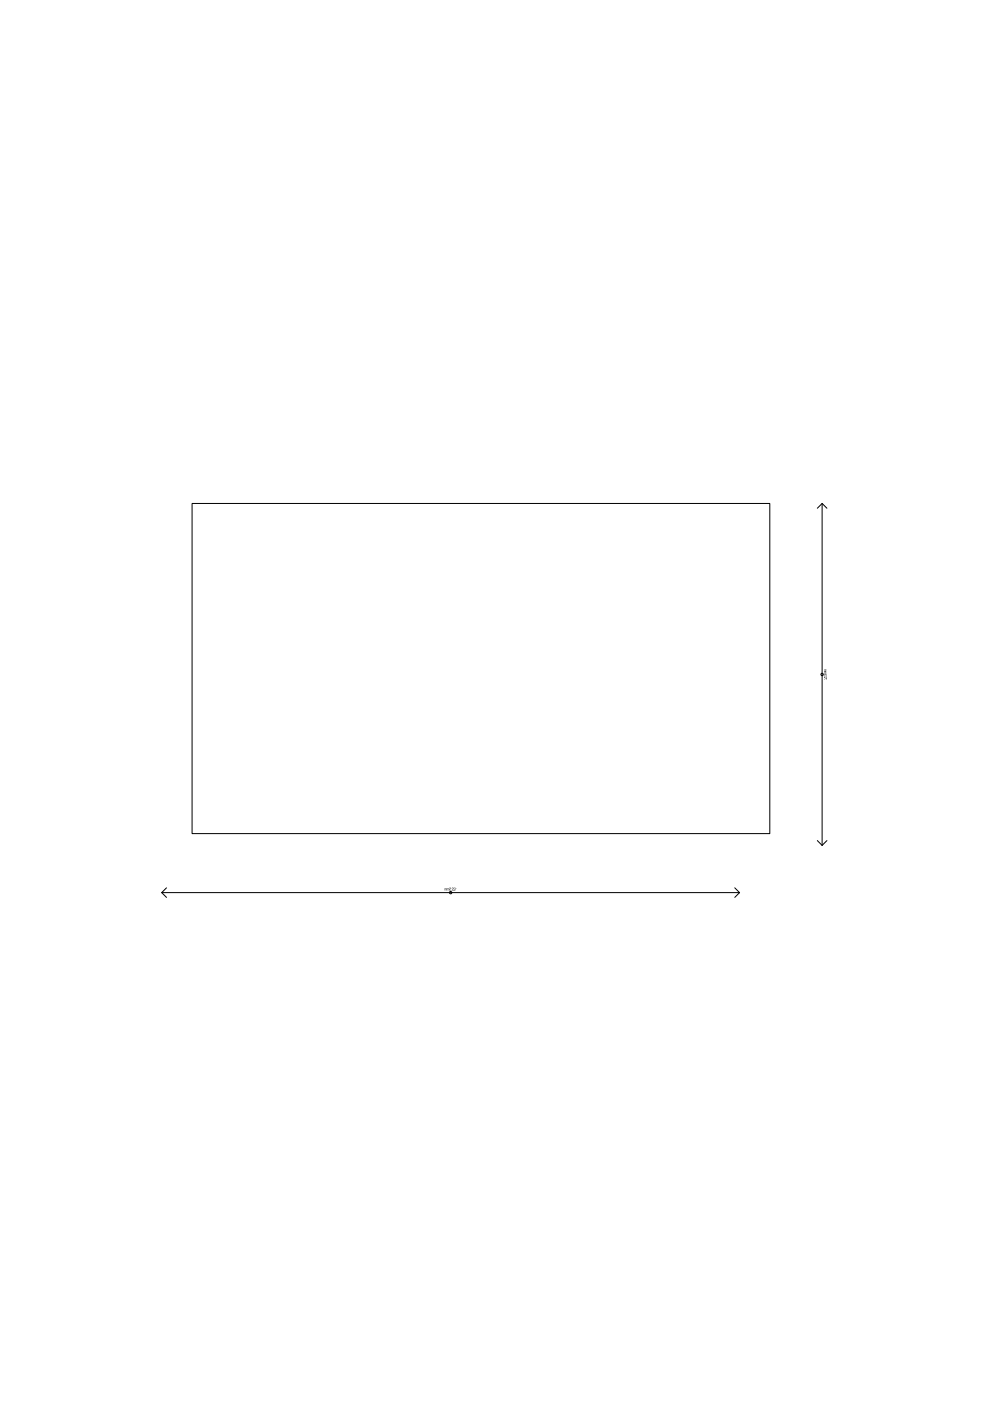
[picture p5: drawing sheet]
<svg xmlns="http://www.w3.org/2000/svg" width="210mm" height="297mm" viewBox="0 0 210 297" stroke-linecap="round" stroke-linejoin="round" font-family="sans-serif">
<g fill="none" stroke="#000" stroke-width=".21">
<path d="M40.7 106.7h122.5v70h-122.5zM174.3 106.7v72.5M174.3 106.7l1 1.1M174.3 106.7l-1 1.1M173.3 178.2l1 1M175.3 178.2l-1 1M34.3 189.3h122.5M34.3 189.3l1 1M35.3 188.2l-1 1.1M155.8 188.2l1 1.1M156.8 189.3l-1 1"/>
<circle cx="174.3" cy="143" r=".25"/>
<circle cx="95.5" cy="189.3" r=".25"/>
</g>
<g fill="#000">
<path d="M174.7 144l.6-.2v.3v-.3zM174.7 143.4v.4l.5-.3 .1 .1-.1 .2a.18 .18 0 0 0 .1-.3 .18 .18 0 0 0-.3 0l-.2 .2zM174.7 143.3l.1 .1zM174.8 142.9l-.1 .2 .2 .1-.1-.2h.2v.2h.3v-.3l-.2 .3a.19 .19 0 0 0-.1-.3 .19 .19 0 0 0-.2 0zM174.7 142.4l.4 .1-.4 .1 .4 .1-.4 .2h.5l-.1-.5zM174.7 141.8l.4 .2-.4 .1 .4 .1-.4 .1h.5l-.1-.4z" fill-rule="evenodd"/>
<path d="M96.6 188.2v.6v-.5h.2zM96.2 188.2l.2 .5-.3 .1h.4l-.3-.4 .3-.1zM95.8 188.2l.2 .5-.2 .1h.3l-.2-.4 .2-.1zM95.7 188.7v.1zM95.3 188.2l.2 .2a.18 .18 0 0 0-.2 .1 .18 .18 0 0 0 .1 .3 .18 .18 0 0 0 .2-.1h-.2v-.2h.2l-.1-.3zM94.8 188.4l-.1 .4 .2-.4 .1 .4 .1-.4 .1 .4v-.4zM94.2 188.4v.4l.1-.4 .1 .4 .2-.4 .1 .4v-.4z" fill-rule="evenodd"/>
</g>
</svg>
